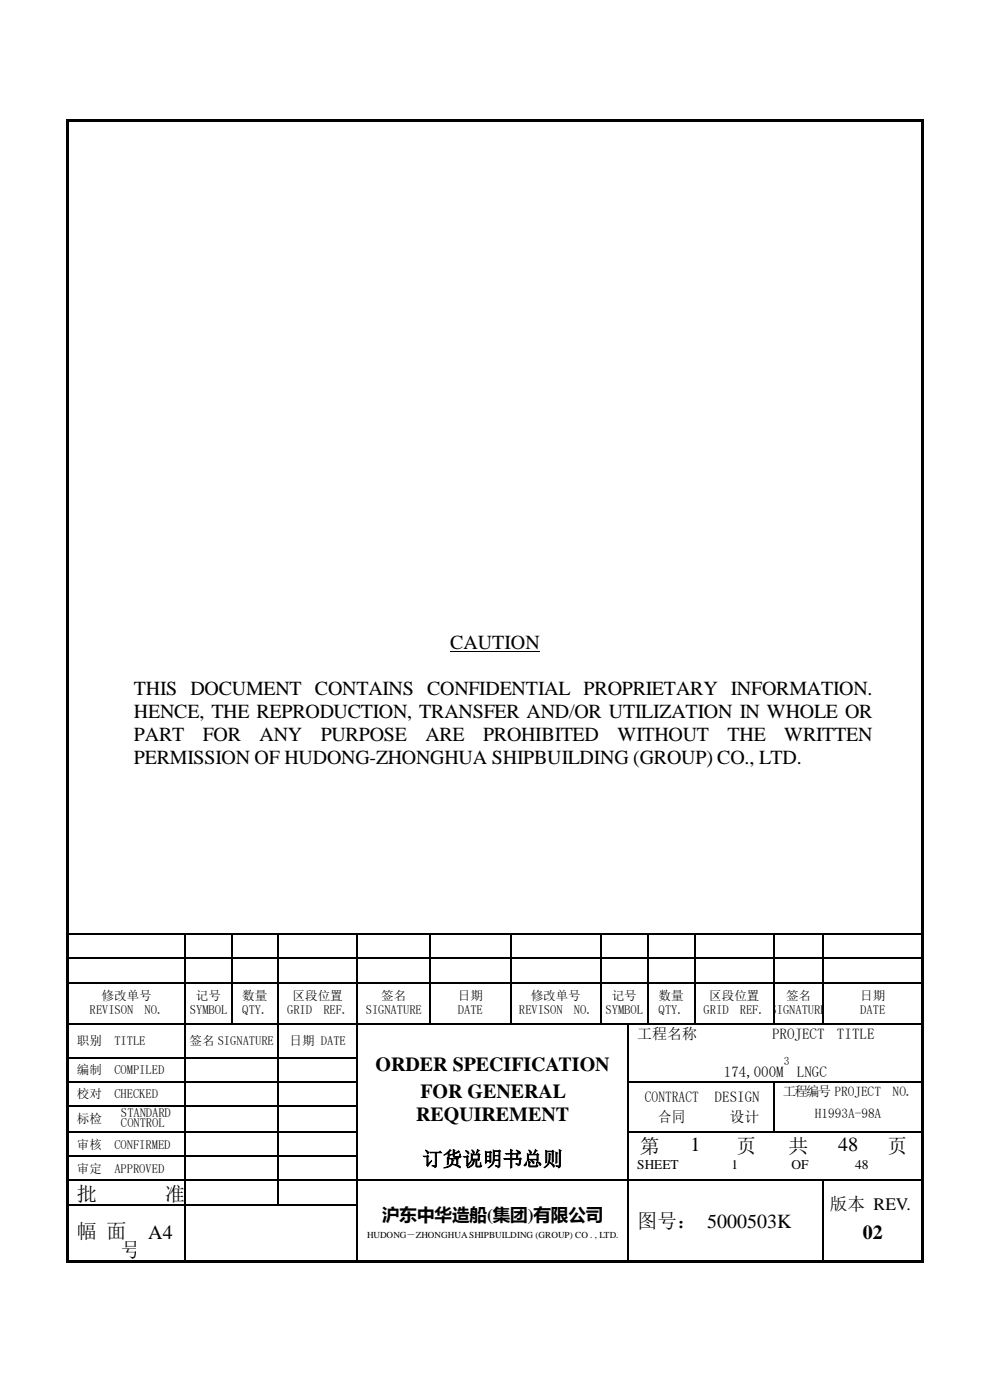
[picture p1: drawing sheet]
<svg xmlns="http://www.w3.org/2000/svg" width="210mm" height="297mm" viewBox="0 0 210 297" stroke-linecap="round" stroke-linejoin="round" font-family="sans-serif">
<defs><g id="words">
<g font-size="4.2">
<text x="95.5" y="137.7">CAUTION</text>
<text x="28.4" y="147.4">THIS DOCUMENT CONTAINS CONFIDENTIAL PROPRIETARY INFORMATION.</text>
<text x="28.4" y="152.3">HENCE, THE REPRODUCTION, TRANSFER AND/OR UTILIZATION IN WHOLE OR</text>
<text x="28.4" y="157.2">PART</text>
<text x="43" y="157.2">FOR</text>
<text x="55.1" y="157.2">ANY</text>
<text x="68" y="157.2">PURPOSE</text>
<text x="90.2" y="157.2">ARE</text>
<text x="102.5" y="157.2">PROHIBITED</text>
<text x="131" y="157.2">WITHOUT</text>
<text x="154.4" y="157.2">THE</text>
<text x="166.4" y="157.2">WRITTEN</text>
<text x="28.4" y="162">PERMISSION OF HUDONG-ZHONGHUA SHIPBUILDING (GROUP) CO., LTD.</text>
<text x="79.7" y="227.1">ORDER SPECIFICATION</text>
<text x="89.2" y="233">FOR GENERAL</text>
<text x="88.3" y="237.9">REQUIREMENT</text>
<text x="135.7" y="244.5">第</text>
<text x="146.5" y="244.1">1</text>
<text x="156.2" y="244.5">页</text>
<text x="167.3" y="244.5">共</text>
<text x="177.8" y="244.1">48</text>
<text x="188.3" y="244.5">页</text>
<text x="89.6" y="247.3">订货说明书总则</text>
<text x="16.3" y="254.8">批</text>
<text x="35.1" y="254.8">准</text>
<text x="16.3" y="262.5">幅 面</text>
<text x="25.6" y="259.9">AUTH</text>
<text x="31.5" y="262.9">A4</text>
<text x="135.2" y="260.4">图号： 5000503K</text>
<text x="183" y="262.8">02</text>
<text x="25.6" y="264.7">ORIZE</text>
<text x="25.6" y="269.6">D</text>
<text x="25.6" y="266.7">号</text>
</g>
<g font-size="3.7">
<text x="176.1" y="256.6">版本 REV.</text>
<text x="81" y="259.1">沪东中华造船(集团)有限公司</text>
</g>
<g font-size="3.2">
<text x="135.2" y="220.5">工程名称</text>
<text x="163.8" y="220.5">PROJECT</text>
<text x="177.5" y="220.5">TITLE</text>
<text x="136.8" y="233.9">CONTRACT</text>
<text x="151.6" y="233.9">DESIGN</text>
<text x="153.5" y="228.5">174,000M</text>
<text x="169.1" y="228.5">LNGC</text>
<text x="139.6" y="238">合同</text>
<text x="154.8" y="238">设计</text>
</g>
<g font-size="2.8">
<text x="166.1" y="232.4">工程编号 PROJECT</text>
<text x="189.4" y="232.4">NO.</text>
<text x="172.8" y="237.2">H1993A-98A</text>
<text x="135.2" y="248">SHEET</text>
<text x="155.2" y="248">1</text>
<text x="167.9" y="248">OF</text>
<text x="181.4" y="248">48</text>
</g>
<g font-size="2.7">
<text x="19" y="215.2">REVISON</text>
<text x="21.6" y="212.1">修改单号</text>
<text x="30.7" y="215.2">NO.</text>
<text x="40.3" y="215.2">SYMBOL</text>
<text x="41.6" y="212.1">记号</text>
<text x="51.4" y="212.1">数量</text>
<text x="51.4" y="215.2">QTY.</text>
<text x="60.9" y="215.2">GRID</text>
<text x="62.1" y="212.1">区段位置</text>
<text x="68.6" y="215.2">REF.</text>
<text x="77.6" y="215.2">SIGNATURE</text>
<text x="80.9" y="212.1">签名</text>
<text x="97.1" y="212.1">日期</text>
<text x="97.1" y="215.2">DATE</text>
<text x="110.1" y="215.2">REVISON</text>
<text x="112.6" y="212.1">修改单号</text>
<text x="121.7" y="215.2">NO.</text>
<text x="128.5" y="215.2">SYMBOL</text>
<text x="129.8" y="212.1">记号</text>
<text x="139.7" y="212.1">数量</text>
<text x="139.7" y="215.2">QTY.</text>
<text x="149.3" y="215.2">GRID</text>
<text x="150.4" y="212.1">区段位置</text>
<text x="157" y="215.2">REF. SIGNATURE</text>
<text x="166.7" y="212.1">签名</text>
<text x="182.5" y="212.1">日期</text>
<text x="182.5" y="215.2">DATE</text>
<text x="16.3" y="221.7">职别</text>
<text x="24.3" y="221.7">TITLE</text>
<text x="40.2" y="221.7">签名 SIGNATURE</text>
<text x="61.4" y="221.7">日期 DATE</text>
<text x="16.3" y="227.9">编制</text>
<text x="24.3" y="227.9">COMPILED</text>
<text x="16.3" y="233">校对</text>
<text x="24.3" y="233">CHECKED</text>
<text x="16.3" y="238.3">标检</text>
<text x="25.7" y="237">STANDARD</text>
<text x="25.7" y="239.1">CONTROL</text>
<text x="16.3" y="243.7">审核</text>
<text x="24.3" y="243.7">CONFIRMED</text>
<text x="16.3" y="248.8">审定</text>
<text x="24.3" y="248.8">APPROVED</text>
</g>
<text font-size="2.5" x="166.3" y="226">3</text>
<text font-size="1.9" x="77.9" y="262.6">HUDONG－ZHONGHUA SHIPBUILDING (GROUP) CO . , LTD.</text>
</g></defs>
<path d="M95.5 138.3h19" fill="none" stroke="#000" stroke-width=".21"/>
<g fill="#000">
<path d="M14.1 25.4h.5v.6h-.5z" fill-rule="evenodd"/>
<path d="M14.1 25.4h.5v.5h-.5z" fill-rule="evenodd"/>
<path d="M14.6 25.4h180.8v.5h-180.8z" fill-rule="evenodd"/>
<path d="M195.4 25.4h.5v.6h-.5z" fill-rule="evenodd"/>
<path d="M195.4 25.4h.5v.5h-.5z" fill-rule="evenodd"/>
<path d="M14.1 26h.5v172h-.5z" fill-rule="evenodd"/>
<path d="M14.1 198h.5v.3h-.5z" fill-rule="evenodd"/>
<path d="M39.2 198h.3v.3h-.3z" fill-rule="evenodd"/>
<path d="M49 198h.3v.3h-.3z" fill-rule="evenodd"/>
<path d="M58.9 198h.2v.3h-.2z" fill-rule="evenodd"/>
<path d="M75.7 198h.2v.3h-.2z" fill-rule="evenodd"/>
<path d="M91.2 198h.2v.3h-.2z" fill-rule="evenodd"/>
<path d="M108.2 198h.2v.3h-.2z" fill-rule="evenodd"/>
<path d="M127.4 198h.2v.3h-.2z" fill-rule="evenodd"/>
<path d="M137.3 198h.2v.3h-.2z" fill-rule="evenodd"/>
<path d="M147.3 198h.2v.3h-.2z" fill-rule="evenodd"/>
<path d="M164 198h.3v.3h-.3z" fill-rule="evenodd"/>
<path d="M174.5 198h.3v.3h-.3z" fill-rule="evenodd"/>
<path d="M195.4 26h.5v172h-.5z" fill-rule="evenodd"/>
<path d="M195.4 198h.5v.3h-.5z" fill-rule="evenodd"/>
<path d="M14.1 198.3h.5v4.9h-.5z" fill-rule="evenodd"/>
<path d="M14.1 203.2h.5v.2h-.5z" fill-rule="evenodd"/>
<path d="M14.1 203.4h.5v4.9h-.5z" fill-rule="evenodd"/>
<path d="M14.1 208.3h.5v.3h-.5z" fill-rule="evenodd"/>
<path d="M14.1 208.6h.5v8.4h-.5z" fill-rule="evenodd"/>
<path d="M14.1 217h.5v.3h-.5z" fill-rule="evenodd"/>
<path d="M39.2 203.2h.3v.2h-.3z" fill-rule="evenodd"/>
<path d="M39.2 208.3h.3v.3h-.3z" fill-rule="evenodd"/>
<path d="M39.2 217h.3v.3h-.3z" fill-rule="evenodd"/>
<path d="M49 203.2h.3v.2h-.3z" fill-rule="evenodd"/>
<path d="M49 208.3h.3v.3h-.3z" fill-rule="evenodd"/>
<path d="M49 217h.3v.3h-.3z" fill-rule="evenodd"/>
<path d="M58.9 203.2h.2v.2h-.2z" fill-rule="evenodd"/>
<path d="M58.9 208.3h.2v.3h-.2z" fill-rule="evenodd"/>
<path d="M58.9 217h.2v.3h-.2z" fill-rule="evenodd"/>
<path d="M75.7 203.2h.2v.2h-.2z" fill-rule="evenodd"/>
<path d="M75.7 208.3h.2v.3h-.2z" fill-rule="evenodd"/>
<path d="M75.7 217h.2v.3h-.2z" fill-rule="evenodd"/>
<path d="M91.2 203.2h.2v.2h-.2z" fill-rule="evenodd"/>
<path d="M91.2 208.3h.2v.3h-.2z" fill-rule="evenodd"/>
<path d="M91.2 217h.2v.3h-.2z" fill-rule="evenodd"/>
<path d="M108.2 203.2h.2v.2h-.2z" fill-rule="evenodd"/>
<path d="M108.2 208.3h.2v.3h-.2z" fill-rule="evenodd"/>
<path d="M108.2 217h.2v.3h-.2z" fill-rule="evenodd"/>
<path d="M127.4 203.2h.2v.2h-.2z" fill-rule="evenodd"/>
<path d="M127.4 208.3h.2v.3h-.2z" fill-rule="evenodd"/>
<path d="M127.4 217h.2v.3h-.2z" fill-rule="evenodd"/>
<path d="M133.2 217h.2v.3h-.2z" fill-rule="evenodd"/>
<path d="M137.3 203.2h.2v.2h-.2z" fill-rule="evenodd"/>
<path d="M137.3 208.3h.2v.3h-.2z" fill-rule="evenodd"/>
<path d="M137.3 217h.2v.3h-.2z" fill-rule="evenodd"/>
<path d="M147.3 203.2h.2v.2h-.2z" fill-rule="evenodd"/>
<path d="M147.3 208.3h.2v.3h-.2z" fill-rule="evenodd"/>
<path d="M147.3 217h.2v.3h-.2z" fill-rule="evenodd"/>
<path d="M164 203.2h.3v.2h-.3z" fill-rule="evenodd"/>
<path d="M164 208.3h.3v.3h-.3z" fill-rule="evenodd"/>
<path d="M164 217h.3v.3h-.3z" fill-rule="evenodd"/>
<path d="M174.5 203.2h.3v.2h-.3z" fill-rule="evenodd"/>
<path d="M174.5 208.3h.3v.3h-.3z" fill-rule="evenodd"/>
<path d="M174.5 217h.3v.3h-.3z" fill-rule="evenodd"/>
<path d="M195.4 198.3h.5v4.9h-.5z" fill-rule="evenodd"/>
<path d="M195.4 203.2h.5v.2h-.5z" fill-rule="evenodd"/>
<path d="M195.4 203.4h.5v4.9h-.5z" fill-rule="evenodd"/>
<path d="M195.4 208.3h.5v.3h-.5z" fill-rule="evenodd"/>
<path d="M195.4 208.6h.5v8.4h-.5z" fill-rule="evenodd"/>
<path d="M195.4 217h.5v.3h-.5z" fill-rule="evenodd"/>
<path d="M14.1 217.3h.5v6.9h-.5z" fill-rule="evenodd"/>
<path d="M14.1 224.2h.5v.3h-.5z" fill-rule="evenodd"/>
<path d="M14.1 224.5h.5v4.9h-.5z" fill-rule="evenodd"/>
<path d="M14.1 229.4h.5v.2h-.5z" fill-rule="evenodd"/>
<path d="M14.1 229.6h.5v4.9h-.5z" fill-rule="evenodd"/>
<path d="M14.1 234.5h.5v.3h-.5z" fill-rule="evenodd"/>
<path d="M23.8 234.5h.2v.3h-.2z" fill-rule="evenodd"/>
<path d="M39.2 224.2h.3v.3h-.3z" fill-rule="evenodd"/>
<path d="M39.2 229.4h.3v.2h-.3z" fill-rule="evenodd"/>
<path d="M39.2 234.5h.3v.3h-.3z" fill-rule="evenodd"/>
<path d="M58.9 224.2h.2v.3h-.2z" fill-rule="evenodd"/>
<path d="M58.9 229.4h.2v.2h-.2z" fill-rule="evenodd"/>
<path d="M58.9 234.5h.2v.3h-.2z" fill-rule="evenodd"/>
<path d="M75.7 224.2h.2v.3h-.2z" fill-rule="evenodd"/>
<path d="M75.7 229.4h.2v.2h-.2z" fill-rule="evenodd"/>
<path d="M75.7 234.5h.2v.3h-.2z" fill-rule="evenodd"/>
<path d="M133.2 224.2h.2v.3h-.2z" fill-rule="evenodd"/>
<path d="M133.2 229.4h.2v.2h-.2z" fill-rule="evenodd"/>
<path d="M133.2 234.5h.2v.3h-.2z" fill-rule="evenodd"/>
<path d="M151.8 229.4h.2v.2h-.2z" fill-rule="evenodd"/>
<path d="M164 229.4h.3v.2h-.3z" fill-rule="evenodd"/>
<path d="M164 234.5h.3v.3h-.3z" fill-rule="evenodd"/>
<path d="M195.4 217.3h.5v6.9h-.5z" fill-rule="evenodd"/>
<path d="M195.4 224.2h.5v.3h-.5z" fill-rule="evenodd"/>
<path d="M195.4 224.5h.5v4.9h-.5z" fill-rule="evenodd"/>
<path d="M195.4 229.4h.5v.2h-.5z" fill-rule="evenodd"/>
<path d="M195.4 229.6h.5v4.9h-.5z" fill-rule="evenodd"/>
<path d="M195.4 234.5h.5v.3h-.5z" fill-rule="evenodd"/>
<path d="M14.1 234.8h.5v5.2h-.5z" fill-rule="evenodd"/>
<path d="M14.1 240h.5v.3h-.5z" fill-rule="evenodd"/>
<path d="M14.1 240.3h.5v4.9h-.5z" fill-rule="evenodd"/>
<path d="M14.1 245.2h.5v.2h-.5z" fill-rule="evenodd"/>
<path d="M14.1 245.4h.5v4.9h-.5z" fill-rule="evenodd"/>
<path d="M14.1 250.3h.5v.3h-.5z" fill-rule="evenodd"/>
<path d="M14.1 250.6h.5v4.9h-.5z" fill-rule="evenodd"/>
<path d="M14.1 255.5h.5v.2h-.5z" fill-rule="evenodd"/>
<path d="M23.8 240h.2v.3h-.2z" fill-rule="evenodd"/>
<path d="M28.8 255.5h.2v.2h-.2z" fill-rule="evenodd"/>
<path d="M39.2 240h.3v.3h-.3z" fill-rule="evenodd"/>
<path d="M39.2 245.2h.3v.2h-.3z" fill-rule="evenodd"/>
<path d="M39.2 250.3h.3v.3h-.3z" fill-rule="evenodd"/>
<path d="M39.2 255.5h.3v.2h-.3z" fill-rule="evenodd"/>
<path d="M58.9 240h.2v.3h-.2z" fill-rule="evenodd"/>
<path d="M58.9 245.2h.2v.2h-.2z" fill-rule="evenodd"/>
<path d="M58.9 250.3h.2v.3h-.2z" fill-rule="evenodd"/>
<path d="M58.9 255.5h.2v.2h-.2z" fill-rule="evenodd"/>
<path d="M75.7 240h.2v.3h-.2z" fill-rule="evenodd"/>
<path d="M75.7 245.2h.2v.2h-.2z" fill-rule="evenodd"/>
<path d="M75.7 250.3h.2v.3h-.2z" fill-rule="evenodd"/>
<path d="M75.7 255.5h.2v.2h-.2z" fill-rule="evenodd"/>
<path d="M133.2 240h.2v.3h-.2z" fill-rule="evenodd"/>
<path d="M133.2 245.2h.2v.2h-.2z" fill-rule="evenodd"/>
<path d="M133.2 250.3h.2v.3h-.2z" fill-rule="evenodd"/>
<path d="M133.2 255.5h.2v.2h-.2z" fill-rule="evenodd"/>
<path d="M142.5 240h.2v.3h-.2z" fill-rule="evenodd"/>
<path d="M151.8 240h.2v.3h-.2z" fill-rule="evenodd"/>
<path d="M152 240h.6v.3h-.6z" fill-rule="evenodd"/>
<path d="M152.6 240h.2v.3h-.2z" fill-rule="evenodd"/>
<path d="M164 240h.3v.3h-.3z" fill-rule="evenodd"/>
<path d="M164.3 240h.2v.3h-.2z" fill-rule="evenodd"/>
<path d="M174.5 250.3h.3v.3h-.3z" fill-rule="evenodd"/>
<path d="M174.5 255.5h.3v.2h-.3z" fill-rule="evenodd"/>
<path d="M174.7 240h.2v.3h-.2z" fill-rule="evenodd"/>
<path d="M185.2 240h.2v.3h-.2z" fill-rule="evenodd"/>
<path d="M195.4 234.8h.5v5.2h-.5z" fill-rule="evenodd"/>
<path d="M195.4 240h.5v.3h-.5z" fill-rule="evenodd"/>
<path d="M195.4 240.3h.5v4.9h-.5z" fill-rule="evenodd"/>
<path d="M195.4 245.2h.5v.2h-.5z" fill-rule="evenodd"/>
<path d="M195.4 245.4h.5v4.9h-.5z" fill-rule="evenodd"/>
<path d="M195.4 250.3h.5v.3h-.5z" fill-rule="evenodd"/>
<path d="M195.4 250.6h.5v4.9h-.5z" fill-rule="evenodd"/>
<path d="M195.4 255.5h.5v.2h-.5z" fill-rule="evenodd"/>
<path d="M14.1 255.7h.5v11.6h-.5z" fill-rule="evenodd"/>
<path d="M14.1 267.3h.5v.5h-.5z" fill-rule="evenodd"/>
<path d="M14.1 267.3h.5v.5h-.5z" fill-rule="evenodd"/>
<path d="M14.6 267.3h14.2v.5h-14.2z" fill-rule="evenodd"/>
<path d="M28.8 267.3h.5v.5h-.5z" fill-rule="evenodd"/>
<path d="M29.3 267.3h9.9v.5h-9.9z" fill-rule="evenodd"/>
<path d="M39.2 267.3h.5v.5h-.5z" fill-rule="evenodd"/>
<path d="M39.7 267.3h36v.5h-36z" fill-rule="evenodd"/>
<path d="M75.7 267.3h.5v.5h-.5z" fill-rule="evenodd"/>
<path d="M76.2 267.3h57v.5h-57z" fill-rule="evenodd"/>
<path d="M133.2 267.3h.5v.5h-.5z" fill-rule="evenodd"/>
<path d="M133.7 267.3h40.8v.5h-40.8z" fill-rule="evenodd"/>
<path d="M174.5 267.3h.5v.5h-.5z" fill-rule="evenodd"/>
<path d="M175 267.3h20.4v.5h-20.4z" fill-rule="evenodd"/>
<path d="M195.4 255.7h.5v11.6h-.5z" fill-rule="evenodd"/>
<path d="M195.4 267.3h.5v.5h-.5z" fill-rule="evenodd"/>
<path d="M195.4 267.3h.5v.5h-.5z" fill-rule="evenodd"/>
</g>
<g fill="none" stroke="#000" stroke-width=".25">
<path d="M14.6 198.1h24.6M39.3 198.3v4.9M39.5 198.1h9.5M49.2 198.3v4.9M49.3 198.1h9.6M59 198.3v4.9M59.1 198.1h16.6M75.8 198.3v4.9M75.9 198.1h15.3M91.3 198.3v4.9M91.4 198.1h16.8M108.3 198.3v4.9"/>
<path d="M108.4 198.1h19M127.5 198.3v4.9M127.6 198.1h9.7M137.4 198.3v4.9M137.5 198.1h9.8M147.4 198.3v4.9M147.5 198.1h16.5M164.2 198.3v4.9M164.3 198.1h10.2M174.7 198.3v4.9M174.8 198.1h20.6M14.6 203.3h24.6"/>
<path d="M14.6 208.5h24.6M14.6 217.2h24.6M39.3 203.4v4.9M39.3 208.6v8.4M39.3 217.3v6.9M39.5 203.3h9.5M39.5 208.5h9.5M39.5 217.2h9.5M49.2 203.4v4.9M49.2 208.6v8.4M49.3 203.3h9.6M49.3 208.5h9.6"/>
<path d="M49.3 217.2h9.6M59 203.4v4.9M59 208.6v8.4M59 217.3v6.9M59.1 203.3h16.6M59.1 208.5h16.6M59.1 217.2h16.6M75.8 203.4v4.9M75.8 208.6v8.4M75.8 217.3v6.9M75.9 203.3h15.3M75.9 208.5h15.3"/>
<path d="M75.9 217.2h15.3M91.3 203.4v4.9M91.3 208.6v8.4M91.4 203.3h16.8M91.4 208.5h16.8M91.4 217.2h16.8M108.3 203.4v4.9M108.3 208.6v8.4M108.4 203.3h19M108.4 208.5h19M108.4 217.2h19M127.5 203.4v4.9"/>
<path d="M127.5 208.6v8.4M127.6 203.3h9.7M127.6 208.5h9.7M127.6 217.2h5.6M133.3 217.3v6.9M133.4 217.2h3.9M137.4 203.4v4.9M137.4 208.6v8.4M137.5 203.3h9.8M137.5 208.5h9.8M137.5 217.2h9.8M147.4 203.4v4.9"/>
<path d="M147.4 208.6v8.4M147.5 203.3h16.5M147.5 208.5h16.5M147.5 217.2h16.5M164.2 203.4v4.9M164.2 208.6v8.4M164.3 203.3h10.2M164.3 208.5h10.2M164.3 217.2h10.2M174.7 203.4v4.9M174.7 208.6v8.4M174.8 203.3h20.6"/>
<path d="M174.8 208.5h20.6M174.8 217.2h20.6M14.6 224.4h24.6M14.6 229.5h24.6M14.6 234.6h9.2M24 234.6h15.2M39.3 224.5v4.9M39.3 229.6v4.9M39.3 234.8v5.2M39.5 224.4h19.4M39.5 229.5h19.4M39.5 234.6h19.4"/>
<path d="M59 224.5v4.9M59 229.6v4.9M59 234.8v5.2M59.1 224.4h16.6M59.1 229.5h16.6M59.1 234.6h16.6M75.8 224.5v4.9M75.8 229.6v4.9M75.8 234.8v5.2M133.3 224.5v4.9M133.3 229.6v4.9M133.3 234.8v5.2"/>
<path d="M133.4 229.5h18.4M152 229.5h12M164.2 229.6v4.9M164.2 234.8v5.2M164.3 229.5h31.1M14.6 240.1h9.2M14.6 245.3h24.6M14.6 250.4h24.6M14.6 255.6h14.2M24 240.1h15.2M29 255.6h10.2M39.3 240.3v4.9"/>
<path d="M39.3 245.4v4.9M39.3 250.6v4.9M39.3 255.7v11.6M39.5 240.1h19.4M39.5 245.3h19.4M39.5 250.4h19.4M39.5 255.6h19.4M59 240.3v4.9M59 245.4v4.9M59 250.6v4.9M59.1 240.1h16.6M59.1 245.3h16.6"/>
<path d="M59.1 250.4h16.6M59.1 255.6h16.6M75.8 240.3v4.9M75.8 245.4v4.9M75.8 250.6v4.9M75.8 255.7v11.6M75.9 250.4h57.3M133.3 240.3v4.9M133.3 245.4v4.9M133.3 250.6v4.9M133.3 255.7v11.6M133.4 240.1h9.1"/>
<path d="M133.4 250.4h41.1M142.7 240.1h9.1M152.8 240.1h11.2M164.5 240.1h10.2M174.7 250.6v4.9M174.7 255.7v11.6M174.8 250.4h20.6M174.9 240.1h10.3M185.4 240.1h10"/>
</g>
<use href="#words"/>
</svg>
